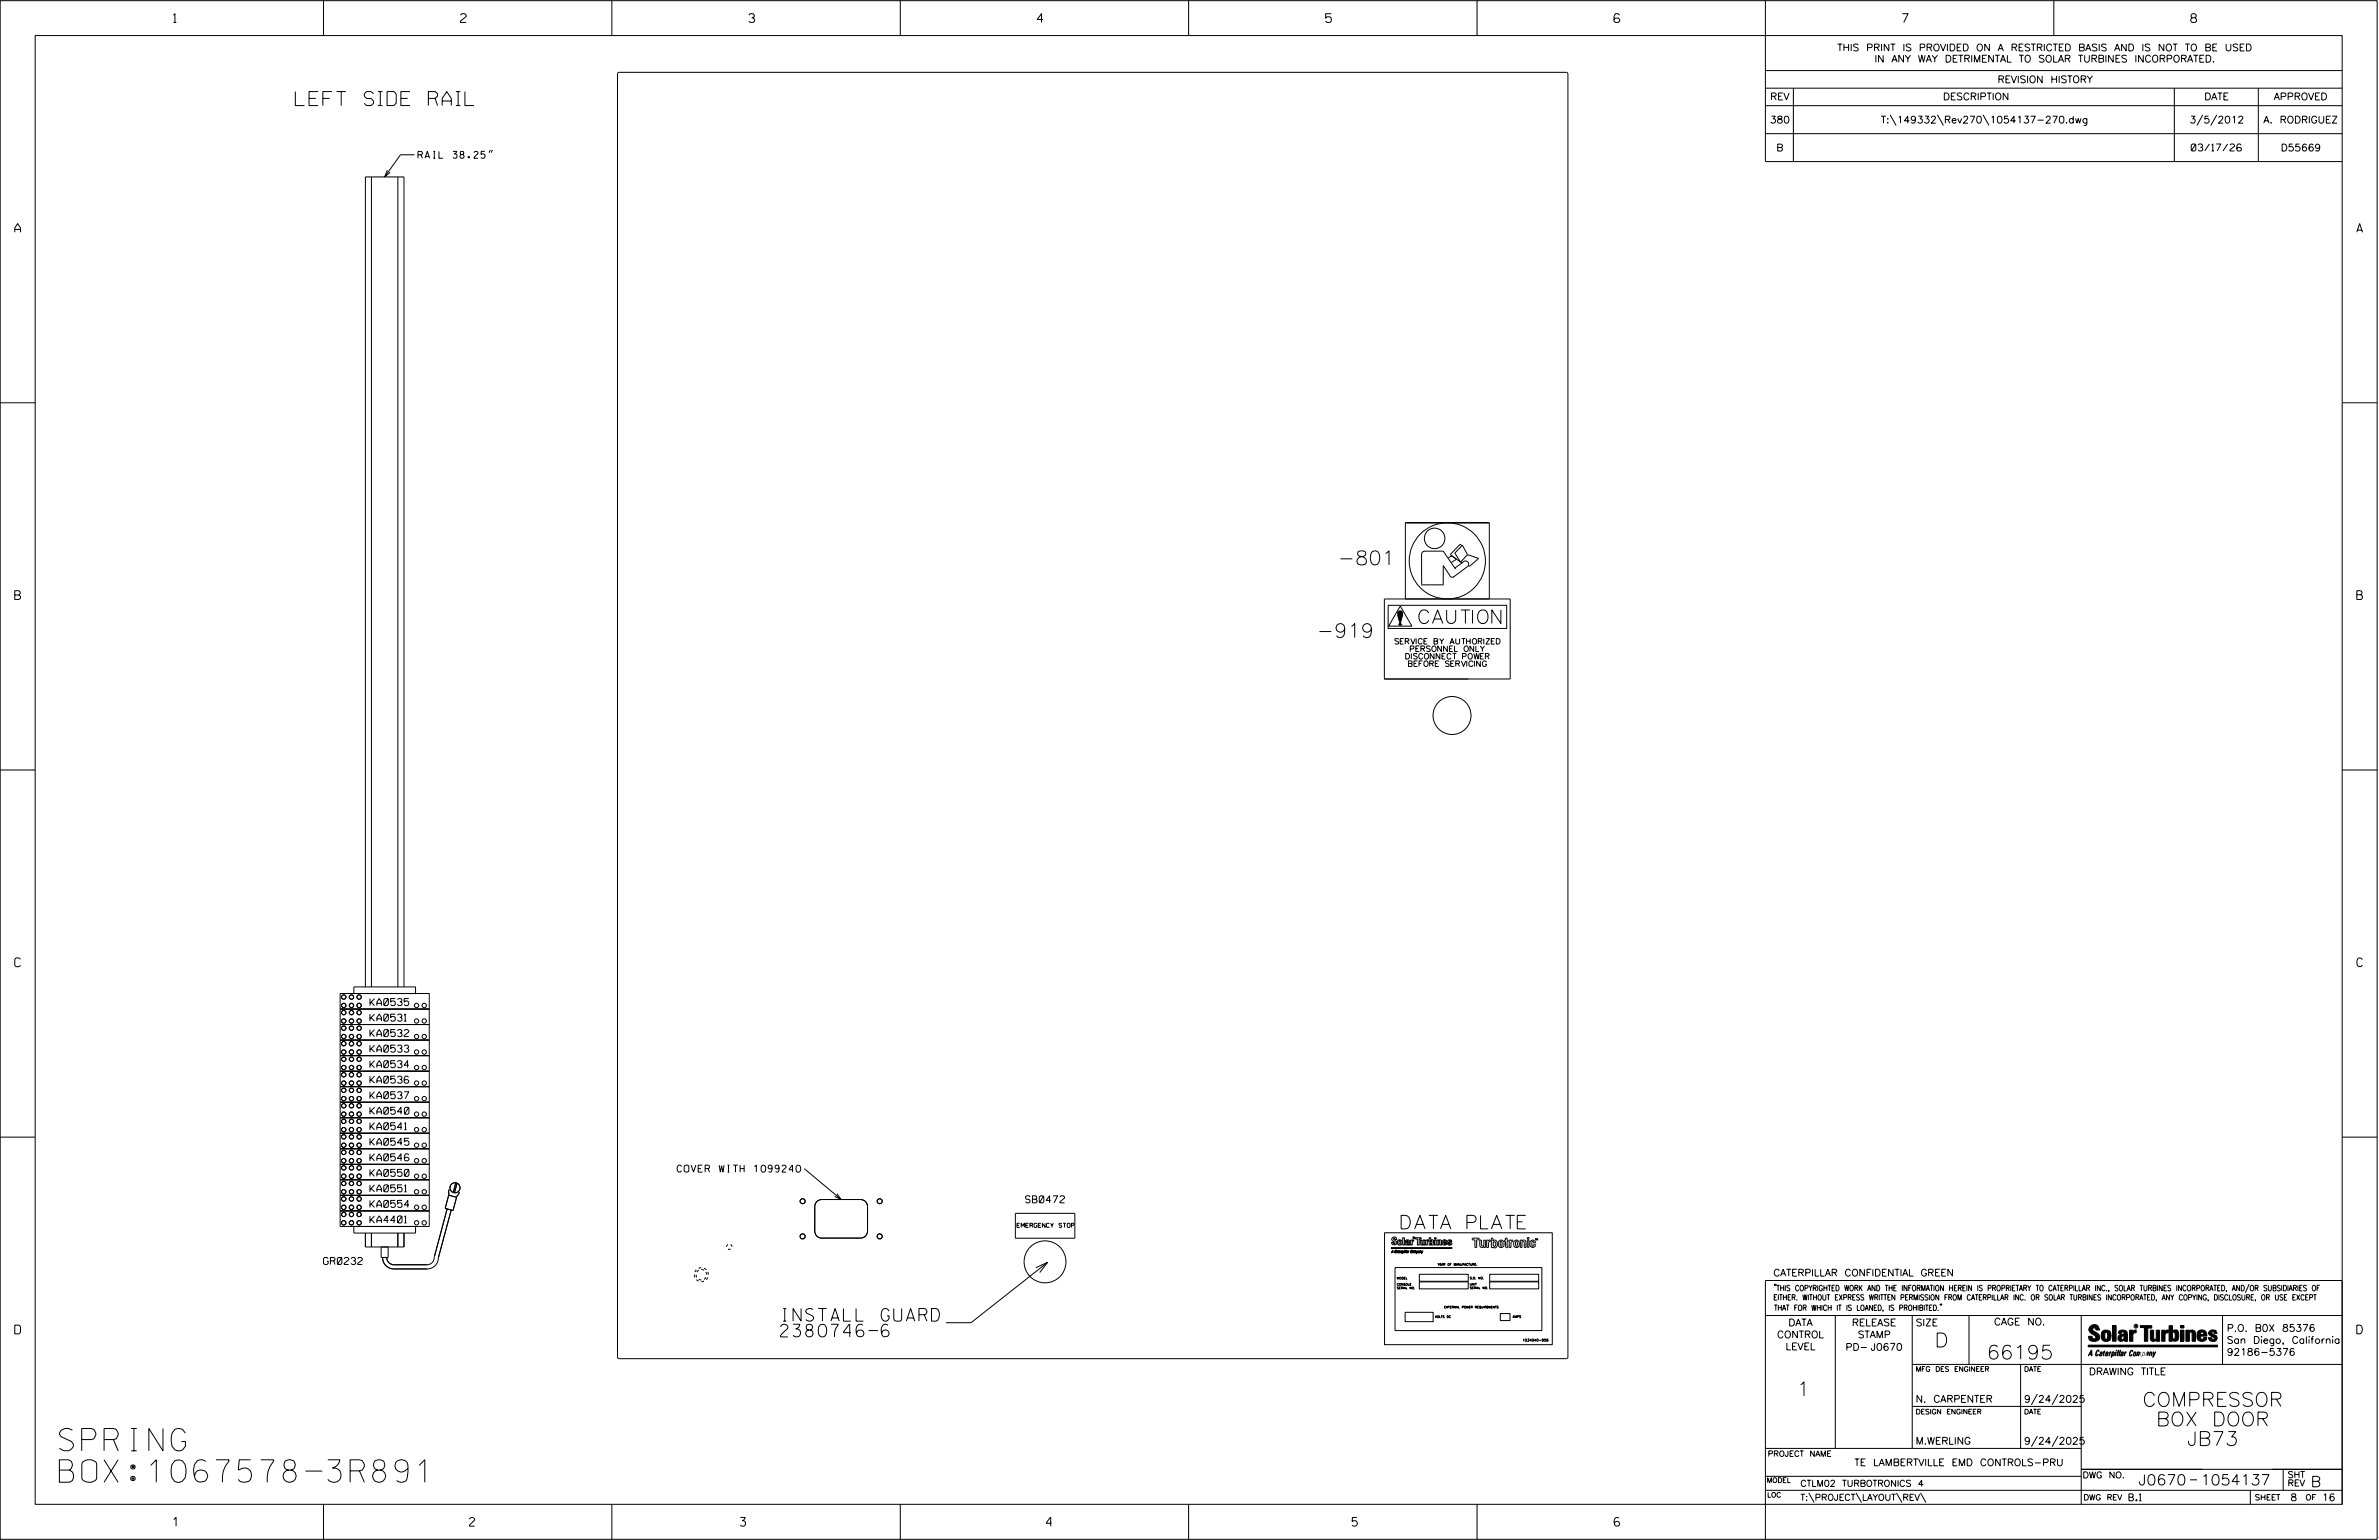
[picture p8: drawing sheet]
<svg xmlns="http://www.w3.org/2000/svg" width="864mm" height="559mm" viewBox="0 0 864 559" stroke-linecap="round" stroke-linejoin="round" font-family="sans-serif">
<defs><g id="words">
<g font-size="8.1">
<text x="21.5" y="526.5">SPRING</text>
<text x="21.5" y="537.8">BOX:1067578-3R891</text>
</g>
<g font-size="5.1">
<text x="107.2" y="38.3">LEFT SIDE RAIL</text>
<text x="485.6" y="205">-801</text>
<text x="478" y="231.4">-919</text>
<text x="702.3" y="488.8">D</text>
<text x="721.2" y="493.2">66195</text>
<text x="652.2" y="506.5">1</text>
<text x="777.7" y="510.3">COMPRESSOR</text>
<text x="782.7" y="517.4">BOX DOOR</text>
<text x="793.9" y="524.5">JB73</text>
</g>
<g font-size="4.9">
<text x="515.1" y="226.2">CAUTION</text>
<text x="508.6" y="445.9">DATA PLATE</text>
</g>
<g font-size="4.6">
<text x="283.3" y="479.4">INSTALL GUARD</text>
<text x="283.3" y="485.1">2380746-6</text>
</g>
<g font-size="3.8">
<text x="776.3" y="538.9">J0670</text>
<text x="798.8" y="538.9">1054137</text>
<text x="838.8" y="539.5">B</text>
</g>
<g font-size="3.2">
<text x="63" y="8.2">1</text>
<text x="167.2" y="8.2">2</text>
<text x="271.8" y="8.2">3</text>
<text x="376.5" y="8.2">4</text>
<text x="481.2" y="8.2">5</text>
<text x="690.6" y="8.2">7</text>
<text x="795.3" y="8.2">8</text>
<text x="5.4" y="84.3">A</text>
<text x="855.5" y="84.3">A</text>
<text x="5.4" y="217.5">B</text>
<text x="855.6" y="217.5">B</text>
<text x="5.4" y="350.8">C</text>
<text x="855.6" y="350.8">C</text>
<text x="5.4" y="484">D</text>
<text x="855.6" y="484">D</text>
<text x="62.8" y="553.8">1</text>
<text x="170.4" y="553.8">2</text>
<text x="268.8" y="553.8">3</text>
<text x="379.8" y="553.8">4</text>
<text x="490.8" y="553.8">5</text>
<text x="585.9" y="553.8">6</text>
</g>
<g font-size="2.5">
<text x="666.9" y="18.5">THIS PRINT IS PROVIDED ON A RESTRICTED BASIS AND IS NOT TO BE USED</text>
<text x="680.5" y="22.6">IN ANY WAY DETRIMENTAL TO SOLAR TURBINES INCORPORATED.</text>
<text x="725.1" y="30">REVISION HISTORY</text>
<text x="642.6" y="36.3">REV</text>
<text x="705.3" y="36.3">DESCRIPTION</text>
<text x="800.2" y="36.3">DATE</text>
<text x="825.4" y="36.3">APPROVED</text>
<text x="642.5" y="44.7">380</text>
<text x="682.8" y="44.7">T:\149332\Rev270\1054137-270.dwg</text>
<text x="794.8" y="44.7">3/5/2012</text>
<text x="821.6" y="44.7">A. RODRIGUEZ</text>
<text x="151.7" y="57.4">RAIL 38.25&quot;</text>
<text x="644.8" y="54.8">B</text>
<text x="795.4" y="54.8">03/17/26</text>
<text x="827.9" y="54.8">D55669</text>
<text x="134.3" y="364.9">KA0535</text>
<text x="134.3" y="370.5">KA0531</text>
<text x="134.3" y="376.1">KA0532</text>
<text x="134.3" y="381.8">KA0533</text>
<text x="134.3" y="387.4">KA0534</text>
<text x="134.3" y="393">KA0536</text>
<text x="134.3" y="398.7">KA0537</text>
<text x="134.3" y="404.3">KA0540</text>
<text x="134.3" y="409.9">KA0541</text>
<text x="134.3" y="415.6">KA0545</text>
<text x="134.3" y="421.2">KA0546</text>
<text x="245.8" y="425.3">COVER WITH 1099240</text>
<text x="134.3" y="426.8">KA0550</text>
<text x="134.3" y="432.5">KA0551</text>
<text x="372.3" y="436.5">SB0472</text>
<text x="134.3" y="438.1">KA0554</text>
<text x="134.3" y="443.7">KA4401</text>
<text x="117.5" y="458.8">GR0232</text>
<text x="643.8" y="463">CATERPILLAR CONFIDENTIAL GREEN</text>
<text x="645.1" y="485.5">CONTROL</text>
<text x="649.2" y="481.1">DATA</text>
<text x="672.3" y="481.1">RELEASE</text>
<text x="674.4" y="485.5">STAMP</text>
<text x="695.4" y="481.1">SIZE</text>
<text x="723.8" y="480.8">CAGE NO.</text>
<text x="808.4" y="483.1">P.O. B0X 85376</text>
<text x="648.2" y="489.8">LEVEL</text>
<text x="669.9" y="490">PD- J0670</text>
<text x="808.4" y="487.5">San Diego, California</text>
<text x="808.4" y="491.8">92186-5376</text>
<text x="758.3" y="498.9">DRAWING TITLE</text>
<text x="695.4" y="508.9">N. CARPENTER</text>
<text x="734.8" y="508.9">9/24/2025</text>
<text x="695.4" y="524.1">M.WERLING</text>
<text x="734.8" y="524.1">9/24/2025</text>
<text x="673.2" y="531.9">TE LAMBERTVILLE EMD CONTROLS-PRU</text>
<text x="772.8" y="544.6">B.1</text>
<text x="831.4" y="544.6">8</text>
<text x="842.9" y="544.6">16</text>
</g>
<g font-size="2.3">
<text x="653.5" y="539.4">CTLM02 TURBOTRONICS 4</text>
<text x="756" y="536.3">DWG NO.</text>
<text x="830.4" y="539.3">REV</text>
<text x="830.4" y="536.2">SHT</text>
<text x="653.5" y="544.5">T:\PROJECT\LAYOUT\REV\</text>
</g>
<g font-size="2">
<text x="506.3" y="233.7">SERVICE BY AUTHORIZED</text>
<text x="510.3" y="239.1">DISCONNECT POWER</text>
<text x="511.9" y="236.4">PERSONNEL ONLY</text>
<text x="511.3" y="241.8">BEFORE SERVICING</text>
<text x="643.8" y="468.4">&quot;THIS COPYRIGHTED WORK AND THE INFORMATION HEREIN IS PROPRIETARY TO CATERPILLAR INC., SOLAR TURBINES INCORPORATED, AND/OR SUBSIDIARIES OF</text>
<text x="643.8" y="471.8">EITHER. WITHOUT EXPRESS WRITTEN PERMISSION FROM CATERPILLAR INC. OR SOLAR TURBINES INCORPORATED, ANY COPYING, DISCLOSURE, OR USE EXCEPT</text>
<text x="644" y="475.6">THAT FOR WHICH IT IS LOANED, IS PROHIBITED.&quot;</text>
<text x="641.7" y="528.5">PROJECT NAME</text>
<text x="756.3" y="544.3">DWG REV</text>
<text x="818.5" y="544.3">SHEET</text>
<text x="836.9" y="544.3">OF</text>
</g>
<g font-size="1.8">
<text x="695.4" y="497.6">MFG DES ENGINEER</text>
<text x="734.8" y="497.6">DATE</text>
<text x="695.4" y="513.1">DESIGN ENGINEER</text>
<text x="734.8" y="513.1">DATE</text>
<text x="641.3" y="538">MODEL</text>
<text x="641.5" y="543.3">LOC</text>
</g>
<text font-size="1.5" x="369.2" y="445.4">EMERGENCY STOP</text>
<g font-size=".9">
<text x="775.1" y="481.7">R</text>
<text x="552.7" y="486.7">1034040-956</text>
</g>
<g font-size=".8">
<text x="521.8" y="459.2">YEAR OF MANUFACTURE:</text>
<text x="507.1" y="464.2">MODEL</text>
<text x="507.1" y="466.4">CONSOLE</text>
<text x="507.1" y="467.8">SERIAL NO.</text>
<text x="533.6" y="464.1">S.O. NO.</text>
<text x="533.6" y="466.4">UNIT</text>
<text x="533.6" y="467.7">SERIAL NO.</text>
<text x="520.9" y="478.2">VOLTS DC</text>
<text x="524.2" y="474.7">EXTERNAL POWER REQUIREMENTS</text>
<text x="549.1" y="478.2">AMPS</text>
</g>
<text font-size=".4" x="513" y="449.3">R</text>
</g></defs>
<g fill="none" stroke="#000" stroke-width=".36">
<path d="M.1 .2h862.8v558.4h-862.8zM12.8 12.9h837.4v533h-837.4zM117.4 .2v12.7M222.1 .2v12.7M326.8 .2v12.7M431.5 .2v12.7M536.2 .2v12.7M587.9 5.5l-.5-.5h-1l-.5 1v1.7l.5 .4h1l.6-.4v-.6l-.6-.5h-1l-.5 .5M640.9 .2v58.4h209.3M745.6 .2v12.7M224.3 26.4h344.7v466.4l-.4 .2h-343.8l-.5-.2zM640.9 38.3h209.3"/>
<path d="M640.9 25.6h209.3M640.9 32h209.3M651 32v26.6M789.3 32v26.6M819.8 32v26.6M150.5 56.2h-5.1l-5.8 8M178 54.4l-.4 1M178.8 54.4l-.5 1M640.9 48.5h209.3M686.2 41.7l2.1 3.8M703.3 41.7l2.2 3.8M719.9 41.7l2.1 3.8"/>
<path d="M799.6 41.7l-2.1 3.8M804.7 41.7l-2.2 3.8M134.8 64.2v293.9M140.6 61.8l-1 2.4 2-1.7M144.4 64.2v293.9M.1 146.2h12.7M850.2 146.2h12.7M517.2 200h6.7l4.5 6.5M517.3 200a1.19 1.19 0 0 0-1.2 1.4M530.6 198l-.5-.6-3.6 3.8 3.7 2.8M502.5 217.3h45.7v29.1h-45.7zM503.9 219.6h43v8.4h-43z"/>
<path d="M508.3 219.9l4.2 7.3h-8.4zM510.2 217.3v-27.6h30.4v27.6M516 201.4l.1 10.6M525.7 202.4l1.4-.6 1.6 1.1-1.9 1.2M527.8 209.2l-.5 .3-.8-.4-2.6-3.9v7h-8.1M530.2 204l.6 .3M531 204.1a1.14 1.14 0 0 1 1.8-.3 1.14 1.14 0 0 1-.1 1.8l-5.1 3.8M531 204l-2.9 2.1M532.7 201.3l4.1 1.3-3.3 2.9-.5-.2M532.7 201.3l-1.8-3.5-2.8 2.9 2.1 3.3M532.7 201.3l-2.5 2.7M507.9 226.6l.3-.3 .4 .4"/>
<path d="M507.9 226.5l.2 .3 .5-.4-.4 .4M507.9 226.4v.1M508 226.4l.1 .3M508 226.4h.1M508.1 226.4l.2 .2M508.1 226.3v.1M508.1 226.6h.5M508.4 226.3l-.4 .4M508.4 226.4l-.5 .3M508.4 226.7l.1 .1M508.4 226.3l.2 .3M508.4 226.3l-.4 .5 .5-.4"/>
<path d="M508.6 226.6h.1M508.6 226.5l-.4 .2M509 222.7l-1.4 .9M509.2 223.1l-.8 2.9h-.3l-.8-2.9M.1 279.4h12.7M850.2 279.4h12.7M132.6 358.1v-293.9h14v293.9M123.5 360.5h32.3v84.5h-32.3zM123.5 377.4h32.3M123.5 371.8h32.3M123.5 366.1h32.3M150.8 360.5v-2.4h-22.4v2.4"/>
<path d="M123.5 399.9h32.3M123.5 394.3h32.3M123.5 388.7h32.3M123.5 383h32.3M.1 412.6h12.7M123.5 416.8h32.3M123.5 411.2h32.3M123.5 405.6h32.3M850.2 412.6h12.7M123.5 433.7h32.3M123.5 439.4h32.3M123.5 428.1h32.3"/>
<path d="M123.5 422.5h32.3M162.3 438.6l-4.6 17.4a2.72 2.72 0 0 1-2.6 2.9h-12.2a2.59 2.59 0 0 1-2.5-2.6M162.9 433.7l2.8 .7-1.2 4.8-2.9-.7zM163.1 431.6l-.3 2.3M163.8 439.1l-4.7 17.3a4 4 0 0 1-4 4h-12.2a4.1 4.1 0 0 1-4-4.1M165.5 429.2l-1 3.5M165.9 429.3l-.9 3.5M166.7 432.6l-1 2M291.9 424l13.5 11.3M296.5 436l1.8-.7h14.1a2.53 2.53 0 0 1 2.5 2.5v8.9a2.53 2.53 0 0 1-2.5 2.6h-14.1a2.53 2.53 0 0 1-2.5-2.6v-8.9zM303.8 433.1l1.6 2.2-2.4-1.2M128.4 445v2.4h22.4v-2.4"/>
<path d="M132.6 447.4v5.1h14v-5.1M134.8 447.4v5.1M138.4 452.5v3.8h2.5v-3.8M144.4 447.4v5.1M264.3 453.2h.9M264.3 451.6l-.5 .8M265.2 451.6l.5 .8M368.6 440.3h21.6v9h-21.6zM376 460l4.3-2-2.9 3.8M380.3 458l-27.8 22h-9.1M502.6 447.3h60.9v40.6h-60.9zM505 452.7h22.1v.3h-22.1z"/>
<path d="M505.4 449.2a.98 .98 0 0 1 1.4 0l.2 .6h-.6v-.3l-.5-.1a.93 .93 0 0 0 1 1l.2 .5a1.06 1.06 0 0 1-1.8 .5l-.2-.6h.7v.4h.6a1.06 1.06 0 0 0-1-1l-.2-.5zM505.6 453.6l.1 1-.1-.3-.6 .3zM505.6 453.7v.6h-.3zM506.4 460h53.3v22.8h-53.3zM506.6 453.6l.3 .1-.4 .1-.1 .7 .4-.2-.4 .3zM507.1 454.3l.2-.1-.2 .4zM507.2 454l.2 .1-.4 .5-.1-.2 .5-.3zM507.8 453.8l.1 .1-.2 .7zM508.1 454h.4l-.1 .3h-.3v.3l.3-.2-.3 .2zM508.1 451.5l.3-.7-.3-.9h.4l.5 .9-.2 .7-.7 .3M508.2 454l.2 .2h-.3zM508.7 453.9l.3 .1-.4 .6z"/>
<path d="M509.2 453.9l.3 .1-.1 .3-.5 .6zM509.2 449.1h.6v2.7h-.6zM509.2 454h.2l-.2 .6zM509.8 453.9l-.2 .7zM509.9 453.7h.1M510.2 453.6l-.3 1zM510.5 453.6l-.3 1zM510.7 454.3v.3zM510.7 454l.3 .1-.4 .5-.1-.2 .4-.2zM511.2 451.2l-.5 .2 .5-.8-.8 .1-.3 .5 .3 .6 .8-.3M511.2 450.6v1.2h.5v-1.3a.81 .81 0 0 0-.8-.6 .81 .81 0 0 0-.7 .6h.5l.2-.3 .2 .4M511.3 453.9l.2 .1-.4 .6z"/>
<path d="M512.1 449.9h.6v.2l.5-.2v.5l-.5 .1v1.3h-.6zM512.3 453.7l.3 .2-.1-.2-.2 .1-.2 .6 .4-.1-.3 .3-.2-.2zM512.9 454h.2l-.2 .6zM513 453.9h.2l-.3 .5zM513.4 453.9l.6 .1-.1 .6v-.6l-.3 .6v-.6l-.3 .6zM513.8 449.1h2.1v.5h-.7v2.2h-.7v-2.2h-.7zM514.3 453.9h.2a.32 .32 0 0 1 .1 .4 .32 .32 0 0 1-.3 .2l-.2 .4zM514.5 454l-.1 .6zM515 454.3l-.1 .3zM515 454l.3 .1-.4 .5-.1-.2 .4-.2zM515.5 453.9l.4 .1-.1 .6v-.6l-.4 .6zM515.6 449.9h.5v1.3l.3 .3 .2-1.6h.6v1.9l-1.5-.1z"/>
<path d="M516.1 453.9l.1 .6 .3-.6-.5 1zM517.5 449.9h.6v.2l.6-.2v.5l-.5 .2-.1 1.2h-.6zM518.8 449.1h.6v2.7h-.6zM519.4 450.1l.7-.2 .3 .2-.2 1.6-.8-.1v-.5l.2 .4 .3-.7-.3-.6-.2 .3zM520.7 449.1h.6v.4h-.6zM520.7 449.9h.6v1.9h-.6zM521.7 449.9l1.4 .1 .2 1.8h-.6l-.1-1.6-.3 .1v1.5h-.6zM523.8 450l.6-.1v.3a.86 .86 0 0 0 0 1.3l.2-.3h.6a.95 .95 0 0 1-1.4 .5 .95 .95 0 0 1-.1-1.5zM524.4 449.9a.79 .79 0 0 1 .8 1h-1.1v-.3h.6zM525.6 450.2l.4-.3 .8 .1 .2 .5h-.5l-.2-.3-.2 .2 .9 .7a.78 .78 0 0 1-.7 .8 .78 .78 0 0 1-.8-.7h.6v.3l.4-.2-1-.7zM534.5 449.3h2.4v.6h-.9v2.7h-.6v-2.7h-.9zM537.2 450h.6v1.7l.2 .4 .6-.3 .1-1.8h.5v2.6h-.5v-.3a.79 .79 0 0 1-.9 .3 .79 .79 0 0 1-.6-.8z"/>
<path d="M538.4 452.1h-.1M539.7 450h.6v.2l.7-.2v.5l-.7 .4v1.7h-.6zM541.4 449.3h.6v1.1a1.02 1.02 0 0 1 1.3-.1 1.02 1.02 0 0 1 .3 1.3l-.2 .6a.84 .84 0 0 1-1.4 .3l-.6 .2zM542.3 450.6a.79 .79 0 0 1 .7 .8 .79 .79 0 0 1-.7 .8l-.3-.8zM544.3 450.2l.6-.2 .9 .4 .2 1.5a1.06 1.06 0 0 1-1.1 .8 1.06 1.06 0 0 1-1-.8v-1.2zM544.7 450.6l.4-.1 .2 .2v1.2l-.4 .3-.3-.3zM546.5 449.3h.6v.7h.3v.5h-.3v1.5l.3 .2v.4l-.2 .1-.7-.4v-1.8h-.3v-.5h.3zM547.9 450h.6v.2l.6-.2v.5l-.6 .4v1.7h-.6zM549.9 450.2l.6-.2 .6 .2 .4 .5v1.2a1.04 1.04 0 0 1-1 .8 1.04 1.04 0 0 1-1-.8v-1.2zM550.2 450.6l.3-.2 .3 .3v1.2l-.3 .3-.3-.3zM551.9 450h.6v.4a.78 .78 0 0 1 .9-.4 .78 .78 0 0 1 .5 .8v1.8h-.6v-1.8a.44 .44 0 0 0-.5-.3 .44 .44 0 0 0-.3 .5v1.6h-.6zM553.9 450.8h.1"/>
<path d="M554.4 449.1h.6v.6h-.6zM554.4 450h.6v2.6h-.6zM555.4 451.9h.1M556.3 452.6h.1M556.4 452.6h.1M556.7 451.8l.7-.1a1.05 1.05 0 0 1-.9 .9 1.05 1.05 0 0 1-1.1-.7M556.7 451.9h.1M556.7 451.8l-.3 .4-.3-.2v-1.4l.5-.1 .1 .5h.7a1.04 1.04 0 0 0-.9-1 1.04 1.04 0 0 0-1.1 .7v1.2M557.8 449.5v.5h.4v-.5l-.2 .4-.1-.4h-.5l.1 .5 .2-.5M557.9 450v-.4l.1 .4M558.1 450v-.4v.4M252.1 462.5l.1 1"/>
<path d="M252.7 462.5l.2 1M252.8 464.3l.8 .6M252.8 460.8l-.6 .8M253.6 464.2l1 .2M253.6 460.9l-.7 .7M254.6 460l-1 .2M254.6 460.7l1 .2M255.6 460.2l.8 .6M255.6 464.9l-1 .2M256.3 461.6l.2 .9M256.3 463.5l-.7 .7M256.9 463.5l-.5 .8"/>
<path d="M256.9 461.6l.2 .9M510.1 476.2h10.1v3.4h-10.1zM515.2 462.4h17.8v2.5h-17.8zM515.2 465.1h17.8v2.6h-17.8zM540.8 462.4h17.8v2.5h-17.8zM540.8 465.1h17.8v2.6h-17.8zM544.6 476.6h3.5v2.6h-3.5zM640.9 477.3h209.3M644.2 466.1l-.1 .4M644.7 466.1l-.2 .4M666.2 477.3v48.3M694.2 477.3v48.3"/>
<path d="M704.4 473.3l-.1 .4M704.8 473.3l-.1 .4M714.8 477.3v17.8M755.5 477.3v68.6M806.8 477.3v17.8M816.5 466l-1.4 3.1M850.2 464.6h-209.3v94M850.2 464.8v81.1M694.2 495.1h156M733.5 495.1v30.5M758.6 481.4a2.02 2.02 0 0 1 3.1-.1l.5 1.3h-1.3l-.2-.6-.4-.2-.6 .1-.1 .4 .4 .7a2.46 2.46 0 0 1 2.2 2.9 2.83 2.83 0 0 1-3.8 .3l-.3-1.3h1.3l.2 .7 .6 .3 .5-.2 .2-.5-.4-.6-1.9-1.2-.4-.9zM759.2 491.3h-.7l.7-1.2v1.9h.2l-.1-2.1-1.3 2.1 .5-.5h.7"/>
<path d="M761.3 490l.3-.2 .4 .3-.1 .3-.3-.4-.4 .3-.3 1.6h.4l.4-.5-.3 .6-.4 .1-.3-.4zM762.6 490.6l.5-.1-.1 1.4h-.9a.74 .74 0 0 1 .9-.8l-.3 .7-.5 .1 .2-.5 .6-.2v-.5l-.7 .2zM763 483.2a2.17 2.17 0 0 1 3.1 0l.3 1.4-.3 1.5a2.17 2.17 0 0 1-3.1 0l-.3-1.5zM763.6 490.5l.4-.4 .2 .6h-.3l-.3 .9 .2 .4-.3-.1zM764.1 483.7l.5-.4 .4 .3v2.2l-.4 .2-.5-.2zM764.6 491.1l.6 .2v-.7l-.4-.1-.4 .6-.1 .8h.6M764.6 491.1l-.1 .8h.4M764.6 482.6v.8M764.8 490.7l.4 .1v.3h-.6zM765 491.5l-.1 .4zM766 490.5l-.5 1.5zM766 490.8l.4-.3-.4 .4"/>
<path d="M766.9 481h1.3v5.7h-1.3zM767 490.8l.5 .1-.3 .8-.4 .2zM767.3 490.5h-.5l-.5 2M767.3 490.5a.8 .8 0 0 1 .2 1 .8 .8 0 0 1-.9 .4l-.1 .6M767.3 490.5l-.1 .2M768.1 490.5l-.4 1.5zM768.2 489.9h.3l-.1 .2h-.2zM769 489.9l-.5 2.1zM769.7 489.9l-.6 2.1zM770.1 491.4l.5-.3-.5 .8zM770.4 491.9h.1M770.6 491.1l.1-.4-.7 .2 .1-.3 .6-.1 .2 .3-.5 1.1"/>
<path d="M770.6 491.1a.74 .74 0 0 0-.8 .8h.6M771 484.8h-.7l-.3 .6 .4 .7 .5-.3 .1-2.4h-.8l-.1 .4h-1.2a1.71 1.71 0 0 1 1.8-1.3 1.71 1.71 0 0 1 1.6 1.4v2.8h-1.1l-.1-.6M771 484.2l-1.5 .1a1.41 1.41 0 0 0 0 2.4l.5 .1 1.1-.7M771.2 486.1h-.1M771.4 490.5l.1 .3 .4-.3-.9 1.5zM771.5 490.8h.1M773 482.7h1.2v.5l.5-.5 .7-.1v1h-.6l-.5 .4-.1 2.7h-1.2zM773.6 490l.7 .1-.1 .4-.3-.4a1.28 1.28 0 0 0-.5 1.8l.6-.4-.3 .5h-.6v-1zM774.7 490.8l.5-.3a.88 .88 0 0 1 .2 .9 .88 .88 0 0 1-.7 .7l-.2-.2zM774.8 490.9h.5l-.3 1h-.3l-.2-.2zM775.2 490.5l-.1 .2M776.8 481h4.3v.9h-1.5v4.8h-1.3"/>
<path d="M776.8 490.6l-.8 .2v-.3l-.4 1.5 .8-1.3v1.3l.3-1.2M779.3 491.1h.4M779.6 490.5h.3l-.3 1.4M779.6 490.7h.2l-.1 .4M779.7 491.1l-.1 .4M779.7 491.1l-.4 .2M780.1 492l.4-1.5 .1 .3 .3-.3 .3 .2-.3 1.3v-1.3l-.7 1.3M780.6 482.7h1.2v2.7l.1 .4 .4 .3 .4-.7v-2.7h1.2l.1 4h-1.3v-.5l-1.1 .6-.7-.3-.3-.7zM781.6 492.5l1-2-.8 1.3-.2-1.3-.2 2M784.7 482.7h1.2v.5l.5-.5 .7-.1v1h-.5l-.6 .4-.1 2.7h-1.2zM787.4 481h1.2v2a1.4 1.4 0 0 1 2.2 .2l.1 1.4-.4 1.9-1.5 .1-.4-.5v-1l.5 .9 .5-.3v-2.1l-.5-.4-.5 .7v2.8h-1.2zM791.5 481h1.3v.9h-1.3z"/>
<path d="M791.5 482.7h1.3v4h-1.3zM793.5 482.7h1.3v.4l.7-.5 1.1 .2 .4 .6v3.3h-1.2l-.3-3.4-.7 .2v3.2h-1.3zM794.8 483.1h.1M797.7 483.2a1.92 1.92 0 0 1 2.4-.5 1.92 1.92 0 0 1 1 2.1h-2.3v.8l.6 .5 .5-.3v-.5h1.2a1.83 1.83 0 0 1-2.1 1.4 1.83 1.83 0 0 1-1.5-2.1zM798.8 484.2v.6M798.8 483.6a.6 .6 0 0 1 1.1 0v.6h-1.1zM804.6 482.9a1.84 1.84 0 0 0-2.9 .8 3.3 3.3 0 0 0 2.2 1.9l-.5 .5-.4-.3-.1-.4h-1.2l.1 .6a1.92 1.92 0 0 0 2.9 .4M804.9 483.8h-1.2l-.2-.6-.5 .1-.1 .3 .1 .3 1.8 .9M805.1 488.1h-47.1v.6h47.1M694.2 510.3h61.3M739.6 505.8l-2.2 3.9M747.1 505.8l-2.2 3.9"/>
<path d="M640.9 535.7h114.6M640.9 525.6h114.6M739.6 521.1l-2.2 3.8M747.1 521.1l-2.2 3.8M755.5 533.2h94.7M795 537h2.6M828.8 533.2v7.6M117.4 545.9v12.7M222.1 545.9v12.7M326.8 545.9v12.7M431.5 545.9v12.7M536.2 545.9v12.7"/>
<path d="M640.9 540.8h209.3M656.6 541.7l2 3.5M673.8 541.7l1.9 3.5M688.4 541.7l2 3.5M697.2 541.7l1.9 3.5M816.9 541v4.9M863.5 558h.1"/>
<circle cx="520.8" cy="195.4" r="3.7"/>
<circle cx="525.4" cy="203.5" r="13.8"/>
<circle cx="508.3" cy="226.6" r=".34"/>
<circle cx="527.1" cy="259.6" r="6.9"/>
<circle cx="124.8" cy="370.5" r=".8"/>
<circle cx="124.8" cy="361.8" r=".8"/>
<circle cx="124.8" cy="367.4" r=".8"/>
<circle cx="124.8" cy="376.1" r=".8"/>
<circle cx="124.8" cy="373.1" r=".8"/>
<circle cx="124.8" cy="378.7" r=".8"/>
<circle cx="124.8" cy="364.8" r=".8"/>
<circle cx="127.6" cy="370.5" r=".8"/>
<circle cx="127.6" cy="361.8" r=".8"/>
<circle cx="127.6" cy="367.4" r=".8"/>
<circle cx="127.6" cy="376.1" r=".79"/>
<circle cx="127.6" cy="373.1" r=".79"/>
<circle cx="127.6" cy="378.7" r=".8"/>
<circle cx="127.6" cy="364.8" r=".8"/>
<circle cx="130.4" cy="370.5" r=".8"/>
<circle cx="130.4" cy="367.4" r=".8"/>
<circle cx="130.4" cy="361.8" r=".8"/>
<circle cx="130.4" cy="376.1" r=".79"/>
<circle cx="130.4" cy="373.1" r=".79"/>
<circle cx="130.4" cy="378.7" r=".8"/>
<circle cx="130.4" cy="364.8" r=".8"/>
<circle cx="151.2" cy="370.5" r=".8"/>
<circle cx="151.2" cy="376.1" r=".79"/>
<circle cx="151.2" cy="364.8" r=".8"/>
<circle cx="154" cy="370.5" r=".8"/>
<circle cx="154" cy="376.1" r=".79"/>
<circle cx="154" cy="364.8" r=".8"/>
<circle cx="124.8" cy="384.3" r=".8"/>
<circle cx="124.8" cy="387.4" r=".8"/>
<circle cx="124.8" cy="398.7" r=".8"/>
<circle cx="124.8" cy="390" r=".8"/>
<circle cx="124.8" cy="395.6" r=".8"/>
<circle cx="124.8" cy="393" r=".8"/>
<circle cx="124.8" cy="381.7" r=".81"/>
<circle cx="127.6" cy="387.4" r=".8"/>
<circle cx="127.6" cy="384.3" r=".8"/>
<circle cx="127.6" cy="395.6" r=".79"/>
<circle cx="127.6" cy="393" r=".79"/>
<circle cx="127.6" cy="398.7" r=".79"/>
<circle cx="127.6" cy="390" r=".79"/>
<circle cx="127.6" cy="381.7" r=".81"/>
<circle cx="130.4" cy="387.4" r=".8"/>
<circle cx="130.4" cy="384.3" r=".8"/>
<circle cx="130.4" cy="390" r=".79"/>
<circle cx="130.4" cy="395.6" r=".79"/>
<circle cx="130.4" cy="393" r=".79"/>
<circle cx="130.4" cy="398.7" r=".79"/>
<circle cx="130.4" cy="381.7" r=".81"/>
<circle cx="151.2" cy="387.4" r=".8"/>
<circle cx="151.2" cy="398.7" r=".79"/>
<circle cx="151.2" cy="393" r=".79"/>
<circle cx="151.2" cy="381.7" r=".81"/>
<circle cx="154" cy="387.4" r=".8"/>
<circle cx="154" cy="393" r=".79"/>
<circle cx="154" cy="398.7" r=".79"/>
<circle cx="154" cy="381.7" r=".81"/>
<circle cx="124.8" cy="401.2" r=".8"/>
<circle cx="124.8" cy="404.3" r=".8"/>
<circle cx="124.8" cy="406.9" r=".8"/>
<circle cx="124.8" cy="409.9" r=".8"/>
<circle cx="124.8" cy="412.5" r=".8"/>
<circle cx="124.8" cy="415.6" r=".8"/>
<circle cx="124.8" cy="418.1" r=".8"/>
<circle cx="127.6" cy="409.9" r=".8"/>
<circle cx="127.6" cy="406.9" r=".8"/>
<circle cx="127.6" cy="404.3" r=".8"/>
<circle cx="127.6" cy="401.2" r=".8"/>
<circle cx="127.6" cy="412.5" r=".79"/>
<circle cx="127.6" cy="415.6" r=".79"/>
<circle cx="127.6" cy="418.1" r=".8"/>
<circle cx="130.4" cy="404.3" r=".8"/>
<circle cx="130.4" cy="409.9" r=".8"/>
<circle cx="130.4" cy="401.2" r=".8"/>
<circle cx="130.4" cy="406.9" r=".8"/>
<circle cx="130.4" cy="412.5" r=".79"/>
<circle cx="130.4" cy="415.6" r=".79"/>
<circle cx="130.4" cy="418.1" r=".8"/>
<circle cx="151.2" cy="409.9" r=".8"/>
<circle cx="151.2" cy="404.3" r=".8"/>
<circle cx="151.2" cy="415.6" r=".79"/>
<circle cx="154" cy="404.3" r=".8"/>
<circle cx="154" cy="409.9" r=".8"/>
<circle cx="154" cy="415.6" r=".79"/>
<circle cx="124.8" cy="423.8" r=".8"/>
<circle cx="124.8" cy="426.8" r=".8"/>
<circle cx="124.8" cy="429.4" r=".8"/>
<circle cx="124.8" cy="432.5" r=".8"/>
<circle cx="124.8" cy="421.2" r=".8"/>
<circle cx="124.8" cy="438.1" r=".81"/>
<circle cx="124.8" cy="435" r=".81"/>
<circle cx="127.6" cy="426.8" r=".8"/>
<circle cx="127.6" cy="423.8" r=".8"/>
<circle cx="127.6" cy="429.4" r=".79"/>
<circle cx="127.6" cy="432.5" r=".79"/>
<circle cx="127.6" cy="421.2" r=".8"/>
<circle cx="127.6" cy="438.1" r=".81"/>
<circle cx="127.6" cy="435" r=".81"/>
<circle cx="130.4" cy="423.8" r=".8"/>
<circle cx="130.4" cy="426.8" r=".8"/>
<circle cx="130.4" cy="429.4" r=".79"/>
<circle cx="130.4" cy="432.5" r=".79"/>
<circle cx="130.4" cy="421.2" r=".8"/>
<circle cx="130.4" cy="438.1" r=".81"/>
<circle cx="130.4" cy="435" r=".81"/>
<circle cx="151.2" cy="426.8" r=".8"/>
<circle cx="151.2" cy="432.5" r=".79"/>
<circle cx="151.2" cy="421.2" r=".8"/>
<circle cx="151.2" cy="438.1" r=".81"/>
<circle cx="154" cy="426.8" r=".8"/>
<circle cx="154" cy="432.5" r=".79"/>
<circle cx="154" cy="421.2" r=".8"/>
<circle cx="154" cy="438.1" r=".81"/>
<circle cx="165.2" cy="431" r="1.84"/>
<circle cx="291.4" cy="435.9" r=".91"/>
<circle cx="319.3" cy="435.9" r=".91"/>
<circle cx="124.8" cy="443.7" r=".8"/>
<circle cx="124.8" cy="440.7" r=".8"/>
<circle cx="127.6" cy="440.7" r=".8"/>
<circle cx="127.6" cy="443.7" r=".8"/>
<circle cx="130.4" cy="443.7" r=".8"/>
<circle cx="130.4" cy="440.7" r=".8"/>
<circle cx="151.2" cy="443.7" r=".8"/>
<circle cx="154" cy="443.7" r=".8"/>
<circle cx="291.4" cy="448.6" r=".92"/>
<circle cx="319.3" cy="448.6" r=".92"/>
<circle cx="379.3" cy="457.9" r="7.6"/>
<circle cx="512.9" cy="454.3" r=".32"/>
<circle cx="513.2" cy="449.1" r=".35"/>
<circle cx="775.4" cy="481.2" r=".69"/>
</g>
<g fill="#000">
<path d="M768.1 490.5l-.4 1.5zM768.2 489.9h.3l-.1 .2h-.2zM769 489.9l-.5 2.1zM769.7 489.9l-.6 2.1zM791.5 481h1.3v.9h-1.3zM791.5 482.7h1.3v4h-1.3zM758 488.1h47.1v.6h-47.1z"/>
<path d="M507.5 221.7a1.09 1.09 0 0 1 1.4 0 1.09 1.09 0 0 1 .3 1.4l-.8 2.9h-.3l-.9-3.3z" fill-rule="evenodd"/>
<path d="M557.4 449.5h.3l-.1 .5z" fill-rule="evenodd"/>
<path d="M557.8 449.5l.2 .4 .2-.4v.5l-.1-.4v.4l-.2-.4-.1 .4z" fill-rule="evenodd"/>
<path d="M759.2 489.9l-1.2 2.1 .5-.5h.7v.5h.2zM759.2 490.1v1.2h-.7z" fill-rule="evenodd"/>
<path d="M758.6 481.4a2.02 2.02 0 0 1 3.1-.1l.5 1.3h-1.3l-.2-.6-.4-.2-.6 .1-.1 .4 .4 .7a2.46 2.46 0 0 1 2.2 2.9 2.83 2.83 0 0 1-3.8 .3l-.3-1.3h1.3l.2 .7 .6 .3 .5-.2 .2-.5-.4-.6-1.9-1.2-.4-.9z" fill-rule="evenodd"/>
<path d="M761.3 490l.3-.2 .4 .3-.1 .3-.3-.4-.4 .3-.3 1.6h.4l.4-.5-.3 .6-.4 .1-.3-.4z" fill-rule="evenodd"/>
<path d="M762.6 490.6l.5-.1-.1 1.4h-.9a.74 .74 0 0 1 .9-.8l-.6 .3-.2 .5 .5-.1 .3-.6v-.5l-.7 .2z" fill-rule="evenodd"/>
<path d="M763.6 490.5l.4-.4 .2 .6h-.3l-.3 .9 .2 .4-.3-.1z" fill-rule="evenodd"/>
<path d="M764.8 490.5l.5 .3-.1 .5h-.6l.6-.2v-.3l-.4-.1-.3 1.2h.4l.3-.4-.6 .6-.3-.2v-.4z" fill-rule="evenodd"/>
<path d="M763 483.2a2.17 2.17 0 0 1 3.1 0l.3 1.4-.3 1.5a2.17 2.17 0 0 1-3.1 0l-.3-1.5zM764.1 483.7v2.1l.5 .2 .4-.2v-2.2l-.4-.3z" fill-rule="evenodd"/>
<path d="M766 490.5v.3l.4-.1-.4 .2-.5 1.1z" fill-rule="evenodd"/>
<path d="M766.8 490.5l-.5 2 .3-.6a.71 .71 0 0 0 .9-.5 .71 .71 0 0 0-.4-.9zM767 490.8l.5 .1-.3 .8-.4 .2z" fill-rule="evenodd"/>
<path d="M766.9 481h1.3v5.7h-1.3z" fill-rule="evenodd"/>
<path d="M770.1 490.6l.6-.1 .2 .3-.4 1.2-.5 .1-.2-.5 .3-.5h.5l-.7 .5v.3l.4-.1 .4-.9-.5-.2-.2 .2z" fill-rule="evenodd"/>
<path d="M769.4 482.8l-.5 1h1.2l.1-.4h.8v.8l-1.5 .1a1.41 1.41 0 0 0 0 2.4l.5 .1 1.1-.7 .1 .6h1.1v-2.8a1.79 1.79 0 0 0-2.4-1.2zM770.3 484.8h.7l-.1 1-.5 .3-.4-.7z" fill-rule="evenodd"/>
<path d="M771.4 490.5l.1 .3 .4-.3-.9 1.5z" fill-rule="evenodd"/>
<path d="M773 482.7h1.2v.5l.5-.5 .7-.1v1h-.6l-.5 .4-.1 2.7h-1.2z" fill-rule="evenodd"/>
<path d="M773.3 490.3l.6-.4 .4 .2-.1 .4-.3-.4a1.28 1.28 0 0 0-.5 1.8l.6-.4-.3 .5h-.6z" fill-rule="evenodd"/>
<path d="M774.7 490.8l-.2 1.1h.7a.96 .96 0 0 0 0-1.4zM774.8 490.9h.5l-.1 .6-.5 .4-.2-.2z" fill-rule="evenodd"/>
<path d="M776 490.5v.3l.4-.3 .2 .3 .7-.2-.3 1.4v-1.3l-.6 1.3v-1.3l-.8 1.3z" fill-rule="evenodd"/>
<path d="M776.8 481h4.3v.9h-1.5v4.8h-1.3v-4.8h-1.5z" fill-rule="evenodd"/>
<path d="M777.9 490.5l-.5 2 .3-.6a.71 .71 0 0 0 .9-.5 .71 .71 0 0 0-.4-.9zM778.1 490.8l.3-.1 .1 .4-.5 .8-.2-.5z" fill-rule="evenodd"/>
<path d="M779.3 490.6l.6-.1-.3 1.5-.7-.1a.67 .67 0 0 1 .8-.8l-.6 .3-.1 .5 .4-.1 .4-.9-.4-.2-.3 .2z" fill-rule="evenodd"/>
<path d="M780.5 490.5l.1 .3 .3-.3 .3 .2-.3 1.3v-1.3l-.8 1.3z" fill-rule="evenodd"/>
<path d="M780.6 482.7h1.2v2.7l.1 .4 .4 .3 .4-.7v-2.7h1.2l.1 4h-1.3v-.5l-1.1 .6-.7-.3-.3-.7z" fill-rule="evenodd"/>
<path d="M781.6 490.5l.2 1.3 .8-1.3-1.2 2z" fill-rule="evenodd"/>
<path d="M784.7 482.7h1.2v.5l.5-.5 .7-.1v1h-.5l-.6 .4-.1 2.7h-1.2z" fill-rule="evenodd"/>
<path d="M787.4 481h1.2v2a1.4 1.4 0 0 1 2.2 .2l.1 1.4-.4 1.9-1.5 .1-.4-.5v-1l.5 .9 .5-.3v-2.1l-.5-.4-.5 .7v2.8h-1.2z" fill-rule="evenodd"/>
<path d="M793.5 482.7h1.3v.4a1.29 1.29 0 0 1 2.2 .3v3.3h-1.2l-.3-3.4-.7 .2v3.2h-1.3z" fill-rule="evenodd"/>
<path d="M797.7 483.2a1.92 1.92 0 0 1 2.4-.5 1.92 1.92 0 0 1 1 2.1h-2.3v.8l.6 .5 .5-.3v-.5h1.2a1.83 1.83 0 0 1-2.1 1.4 1.83 1.83 0 0 1-1.5-2.1zM799.1 483.4l-.3 .8h1.1l-.2-.8z" fill-rule="evenodd"/>
<path d="M801.9 483.2a1.94 1.94 0 0 1 3 .1v.5h-1.2l-.2-.6-.5 .1-.1 .3 .1 .3 1.8 .9a1.2 1.2 0 0 1 .1 1.3 1.2 1.2 0 0 1-1.2 .7l-1.6-.4-.4-1h1.2l.1 .4 .4 .3 .5-.5a3.3 3.3 0 0 1-2.2-1.9z" fill-rule="evenodd"/>
<circle cx="508.3" cy="226.6" r=".34"/>
<circle cx="761.4" cy="492" r=".07"/>
<circle cx="762.2" cy="485.1" r=".07"/>
<circle cx="769.3" cy="492" r=".07"/>
<circle cx="773.1" cy="486.7" r=".07"/>
<circle cx="791.5" cy="486.7" r=".07"/>
<circle cx="791.5" cy="481" r=".07"/>
<circle cx="794.8" cy="486.7" r=".07"/>
</g>
<use href="#words"/>
</svg>
